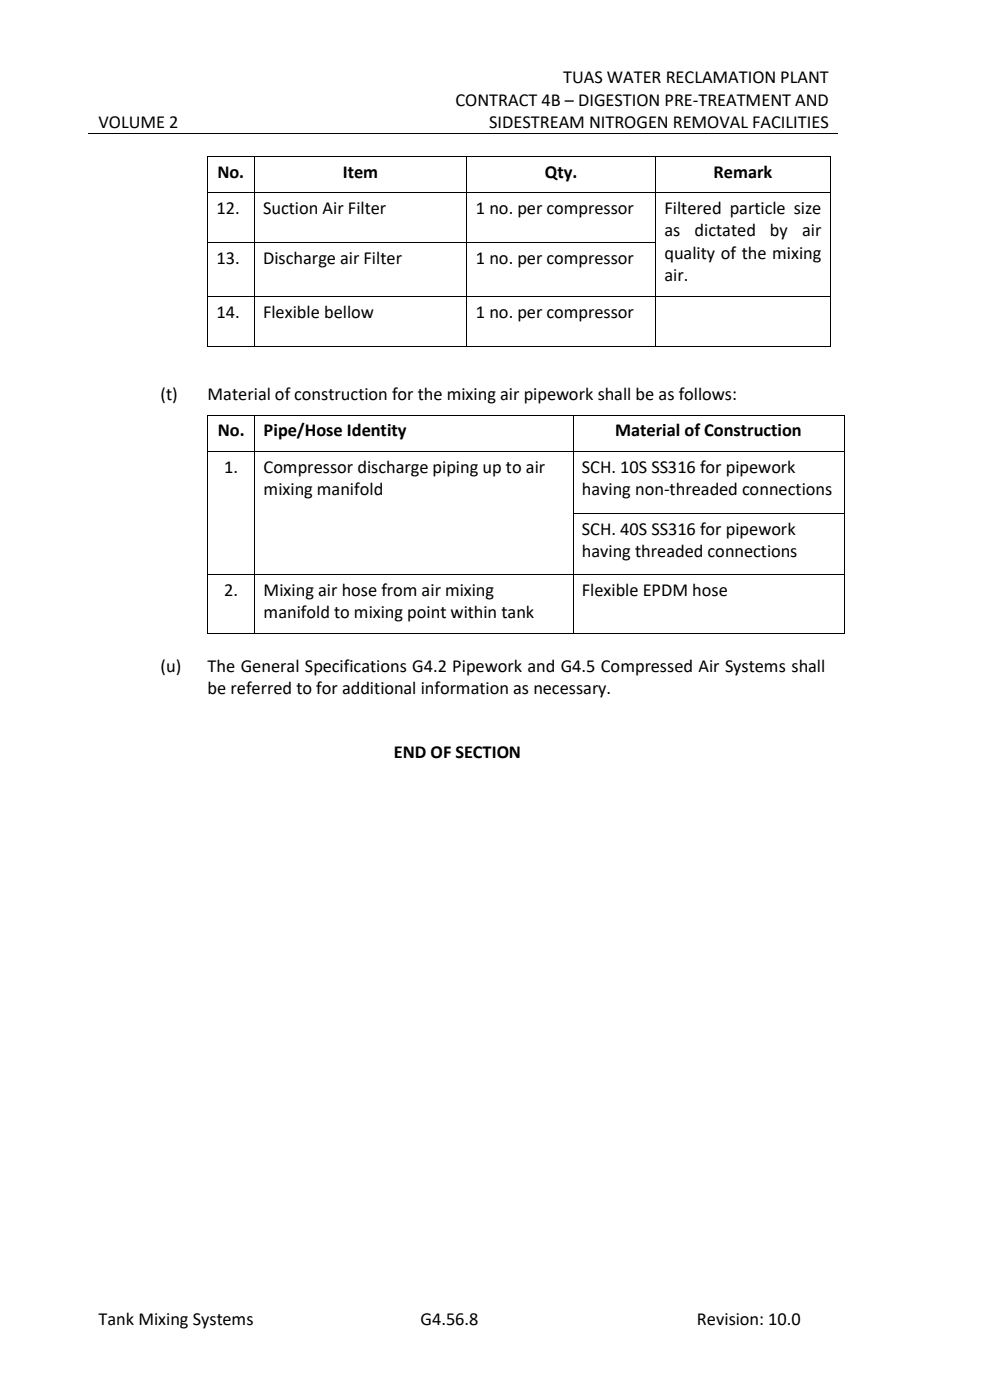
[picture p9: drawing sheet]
<svg xmlns="http://www.w3.org/2000/svg" width="210mm" height="297mm" viewBox="0 0 210 297" stroke-linecap="round" stroke-linejoin="round" font-family="sans-serif">
<defs><g id="words">
<g font-size="3.9">
<text x="119.4" y="17.7">TUAS WATER RECLAMATION PLANT</text>
<text x="96.6" y="22.4">CONTRACT 4B – DIGESTION PRE-TREATMENT AND</text>
<text x="20.9" y="27.2">VOLUME 2</text>
<text x="103.8" y="27.2">SIDESTREAM NITROGEN REMOVAL FACILITIES</text>
<text x="46.1" y="37.7">No.</text>
<text x="72.7" y="37.7">Item</text>
<text x="115.6" y="37.7">Qty.</text>
<text x="151.4" y="37.7">Remark</text>
<text x="45.9" y="45.4">12.</text>
<text x="55.8" y="45.4">Suction Air Filter</text>
<text x="100.9" y="45.4">1 no. per compressor</text>
<text x="141" y="45.4">Filtered particle size</text>
<text x="141" y="50.2">as</text>
<text x="147.3" y="50.2">dictated</text>
<text x="163.3" y="50.2">by</text>
<text x="170.1" y="50.2">air</text>
<text x="45.9" y="56">13.</text>
<text x="55.8" y="56">Discharge air Filter</text>
<text x="100.9" y="56">1 no. per compressor</text>
<text x="141" y="54.9">quality of the mixing</text>
<text x="141" y="59.7">air.</text>
<text x="45.9" y="67.4">14.</text>
<text x="55.8" y="67.4">Flexible bellow</text>
<text x="100.9" y="67.4">1 no. per compressor</text>
<text x="34" y="84.8">(t)</text>
<text x="44" y="84.8">Material of construction for the mixing air pipework shall be as follows:</text>
<text x="46.2" y="92.5">No.</text>
<text x="55.9" y="92.5">Pipe/Hose Identity</text>
<text x="130.5" y="92.5">Material of Construction</text>
<text x="47.5" y="100.3">1.</text>
<text x="55.9" y="100.3">Compressor discharge piping up to air</text>
<text x="123.4" y="100.3">SCH. 10S SS316 for pipework</text>
<text x="55.9" y="105">mixing manifold</text>
<text x="123.4" y="105">having non-threaded connections</text>
<text x="123.4" y="113.5">SCH. 40S SS316 for pipework</text>
<text x="123.4" y="118.2">having threaded connections</text>
<text x="47.5" y="126.5">2.</text>
<text x="55.9" y="126.5">Mixing air hose from air mixing</text>
<text x="55.9" y="131.2">manifold to mixing point within tank</text>
<text x="123.4" y="126.5">Flexible EPDM hose</text>
<text x="34" y="142.5">(u)</text>
<text x="44" y="142.5">The General Specifications G4.2 Pipework and G4.5 Compressed Air Systems shall</text>
<text x="44" y="147.2">be referred to for additional information as necessary.</text>
<text x="83.5" y="160.9">END OF SECTION</text>
<text x="20.9" y="281">Tank Mixing Systems</text>
<text x="89.2" y="281">G4.56.8</text>
<text x="147.9" y="281">Revision: 10.0</text>
</g>
</g></defs>
<g fill="none" stroke="#000" stroke-width=".21">
<path d="M18.8 28.3h159M44 33.3v7.6M44.1 33.2h9.7M53.9 33.3v7.6M54 33.2h44.9M99 33.3v7.6M99.1 33.2h39.9M139 33.3v7.6M139.1 33.2h37M176.1 33.3v7.6M44 41v10.4M44 51.6v11.2"/>
<path d="M44.1 40.9h9.7M44.1 51.5h9.7M53.9 41v10.4M53.9 51.6v11.2M54 40.9h44.9M54 51.5h44.9M99 41v10.4M99 51.6v11.2M99.1 40.9h39.9M99.1 51.5h39.9M139 41v10.4M139 51.6v11.2"/>
<path d="M139.1 40.9h37M176.1 41v10.4M176.1 51.6v11.2M44 63v10.4M44.1 62.9h9.7M44.1 73.5h9.7M53.9 63v10.4M54 62.9h44.9M54 73.5h44.9M99 63v10.4M99.1 62.9h39.9M99.1 73.5h39.9"/>
<path d="M139 63v10.4M139.1 62.9h37M139.1 73.5h37M176.1 63v10.4M44 88.1v7.6M44 95.9v13M44.1 88.1h9.8M44.1 95.8h9.8M54 88.1v7.6M54 95.9v13M54.1 88.1h67.4M54.1 95.8h67.4"/>
<path d="M121.6 88.1v7.6M121.6 95.9v13M121.6 88.1h57.4M121.6 95.8h57.4M179.1 88.1v7.6M179.1 95.9v13M44 109.1v12.8M54 109.1v12.8M121.6 109.1v12.8M121.6 109h57.4M179.1 109.1v12.8M44 122.1v12.3"/>
<path d="M44.1 122h9.8M44.1 134.5h9.8M54 122.1v12.3M54.1 122h67.4M54.1 134.5h67.4M121.6 122.1v12.3M121.6 122h57.4M121.6 134.5h57.4M179.1 122.1v12.3"/>
</g>
<g fill="#000">
<path d="M43.9 33.2h.2v.1h-.2z" fill-rule="evenodd"/>
<path d="M43.9 33.2h.2v.1h-.2z" fill-rule="evenodd"/>
<path d="M53.8 33.2h.2v.1h-.2z" fill-rule="evenodd"/>
<path d="M90.2 28.2h.2v.2h-.2z" fill-rule="evenodd"/>
<path d="M99 33.2h.1v.1h-.1z" fill-rule="evenodd"/>
<path d="M139 33.2h.1v.1h-.1z" fill-rule="evenodd"/>
<path d="M176.1 33.2h.1v.1h-.1z" fill-rule="evenodd"/>
<path d="M176.1 33.2h.1v.1h-.1z" fill-rule="evenodd"/>
<path d="M43.9 40.9h.2v.1h-.2z" fill-rule="evenodd"/>
<path d="M43.9 51.4h.2v.2h-.2z" fill-rule="evenodd"/>
<path d="M53.8 40.9h.2v.1h-.2z" fill-rule="evenodd"/>
<path d="M53.8 51.4h.2v.2h-.2z" fill-rule="evenodd"/>
<path d="M99 40.9h.1v.1h-.1z" fill-rule="evenodd"/>
<path d="M99 51.4h.1v.2h-.1z" fill-rule="evenodd"/>
<path d="M139 40.9h.1v.1h-.1z" fill-rule="evenodd"/>
<path d="M139 51.4h.1v.2h-.1z" fill-rule="evenodd"/>
<path d="M176.1 40.9h.1v.1h-.1z" fill-rule="evenodd"/>
<path d="M176.1 51.4h.1v.2h-.1z" fill-rule="evenodd"/>
<path d="M43.9 62.8h.2v.2h-.2z" fill-rule="evenodd"/>
<path d="M43.9 73.4h.2v.1h-.2z" fill-rule="evenodd"/>
<path d="M43.9 73.4h.2v.1h-.2z" fill-rule="evenodd"/>
<path d="M53.8 62.8h.2v.2h-.2z" fill-rule="evenodd"/>
<path d="M53.8 73.4h.2v.1h-.2z" fill-rule="evenodd"/>
<path d="M99 62.8h.1v.2h-.1z" fill-rule="evenodd"/>
<path d="M99 73.4h.1v.1h-.1z" fill-rule="evenodd"/>
<path d="M139 62.8h.1v.2h-.1z" fill-rule="evenodd"/>
<path d="M139 73.4h.1v.1h-.1z" fill-rule="evenodd"/>
<path d="M176.1 62.8h.1v.2h-.1z" fill-rule="evenodd"/>
<path d="M176.1 73.4h.1v.1h-.1z" fill-rule="evenodd"/>
<path d="M176.1 73.4h.1v.1h-.1z" fill-rule="evenodd"/>
<path d="M43.9 88h.2v.1h-.2z" fill-rule="evenodd"/>
<path d="M43.9 88h.2v.1h-.2z" fill-rule="evenodd"/>
<path d="M43.9 95.7h.2v.2h-.2z" fill-rule="evenodd"/>
<path d="M53.9 88h.2v.1h-.2z" fill-rule="evenodd"/>
<path d="M53.9 95.7h.2v.2h-.2z" fill-rule="evenodd"/>
<path d="M121.5 88h.1v.1h-.1z" fill-rule="evenodd"/>
<path d="M121.5 95.7h.1v.2h-.1z" fill-rule="evenodd"/>
<path d="M179 88h.1v.1h-.1z" fill-rule="evenodd"/>
<path d="M179 88h.1v.1h-.1z" fill-rule="evenodd"/>
<path d="M179 95.7h.1v.2h-.1z" fill-rule="evenodd"/>
<path d="M43.9 108.9h.2v.2h-.2z" fill-rule="evenodd"/>
<path d="M53.9 108.9h.2v.2h-.2z" fill-rule="evenodd"/>
<path d="M121.5 108.9h.1v.2h-.1z" fill-rule="evenodd"/>
<path d="M179 108.9h.1v.2h-.1z" fill-rule="evenodd"/>
<path d="M43.9 121.9h.2v.2h-.2z" fill-rule="evenodd"/>
<path d="M43.9 134.4h.2v.2h-.2z" fill-rule="evenodd"/>
<path d="M43.9 134.4h.2v.2h-.2z" fill-rule="evenodd"/>
<path d="M53.9 121.9h.2v.2h-.2z" fill-rule="evenodd"/>
<path d="M53.9 134.4h.2v.2h-.2z" fill-rule="evenodd"/>
<path d="M121.5 121.9h.1v.2h-.1z" fill-rule="evenodd"/>
<path d="M121.5 134.4h.1v.2h-.1z" fill-rule="evenodd"/>
<path d="M179 121.9h.1v.2h-.1z" fill-rule="evenodd"/>
<path d="M179 134.4h.1v.2h-.1z" fill-rule="evenodd"/>
<path d="M179 134.4h.1v.2h-.1z" fill-rule="evenodd"/>
</g>
<use href="#words"/>
</svg>
